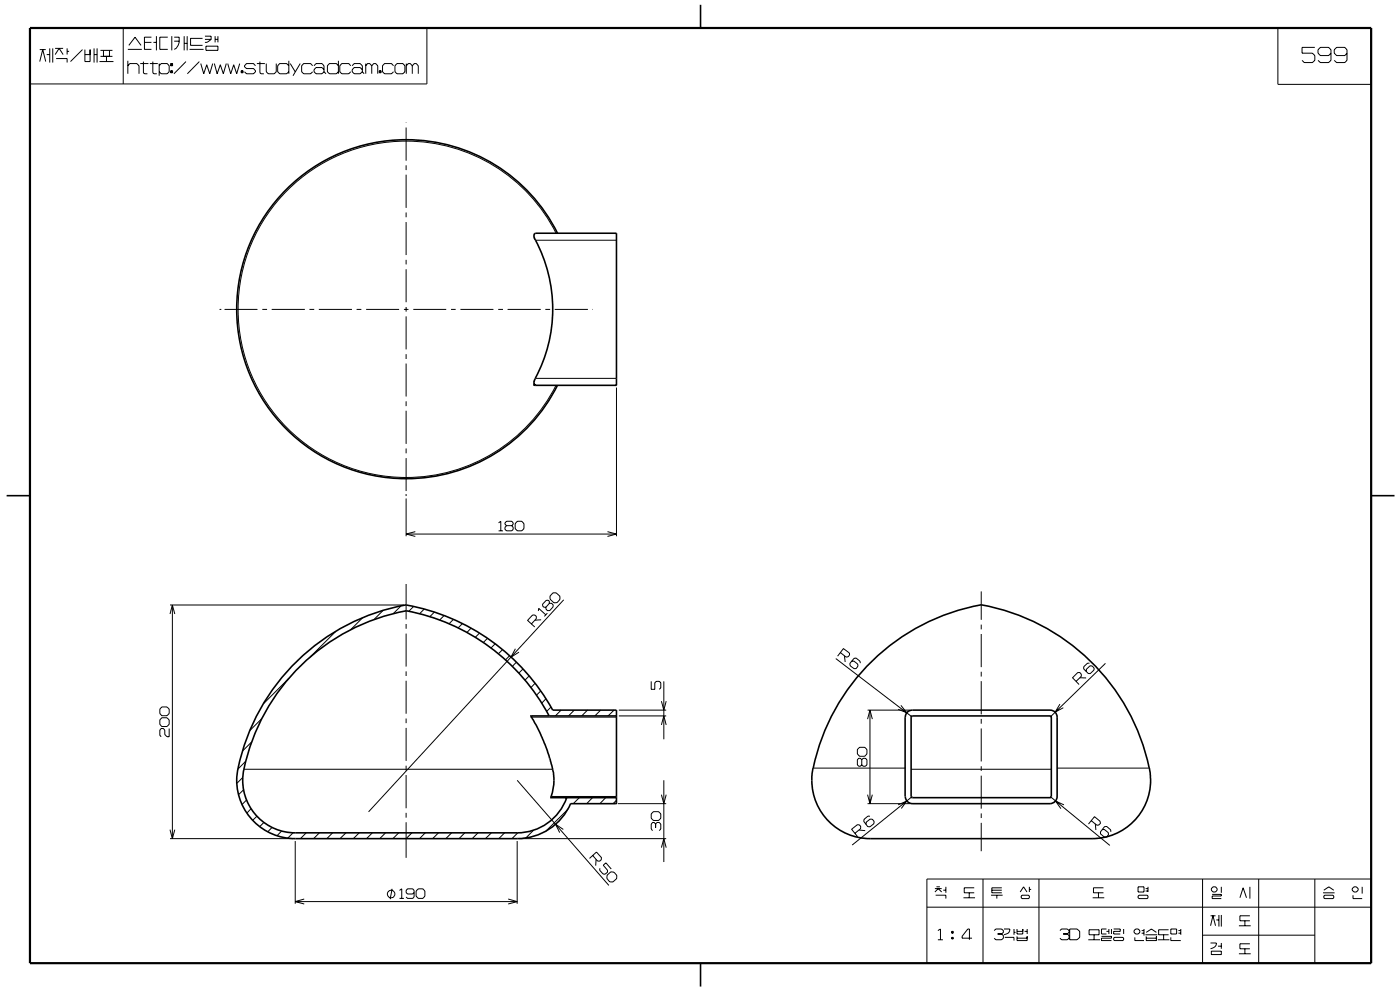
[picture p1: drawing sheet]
<svg xmlns="http://www.w3.org/2000/svg" width="297mm" height="210mm" viewBox="0 0 297 210" stroke-linecap="round" stroke-linejoin="round" font-family="sans-serif">
<g fill="none" stroke="#000" stroke-width=".21">
<path d="M6.3 5.9h84.2v11.9h-84.2zM8.4 10.5h1.3M8.4 13l.7-2.5 .6 2.5M9.9 11.6h.6M10.5 10.2v3.1M11.2 10.2v3.1M11.7 10.2h1.7M11.7 11.6l.8-1.4 .9 1.4M11.9 12.4h2.3v.8M14.2 10.2v1.4M14.2 10.9h.4M17.5 10.5l-2.6 2.5"/>
<path d="M18 11.6h1.1M18 10.5v2.5h1.1v-2.5M19.9 11.6h.7M19.9 10.2v3.1M20.6 10.2v3.1M21.1 13h2.9M21.3 10.7h2.5M21.3 11.9h2.5M21.9 10.7v1.2M22.6 11.9v1.1M23.2 10.7v1.2M26.1 5.9v11.9"/>
<path d="M27.1 10.5h3M27.1 13.9l.4-.4h1.5l.5 .4v1.7M27.1 12.9v2.7M27.3 9.6l1.3-1.7 1.3 1.7M29.7 13.5h1.8M30.4 13v2.4l.2 .2h.6M30.6 9h1.5M31.8 13.5h1.6M32.1 7.9h-1.5v2.6h1.5M32.4 13v2.4l.2 .2h.6M32.5 9h.6M33.1 7.7v3"/>
<path d="M33.7 13.9l.5-.4h1.2l.5 .4v1.3l-.5 .4h-1.2l-.5-.4M33.7 13.5v2.5M35.6 7.9h-1.7v2.6h1.7M36.2 13.5h.4v.4h-.4zM36.2 15h.4v.4h-.4zM36.4 13.5v.4M36.4 15v.4M36.4 7.7v3M36.9 7.9h1.1a2.28 2.28 0 0 1-1.1 2.6M36.9 8.7h1.1M39 7.7v3M39 9.2h.7"/>
<path d="M39.4 13l-2.5 2.6M39.7 7.7v3M40.2 10.5h2.9M42.2 13l-2.5 2.6M42.5 13.5l.7 2.1 .6-1.9 .6 1.9 .7-2.1M42.9 8.1h-2.5v1.5h2.5M43.4 7.7h1.3v.6M43.4 8.3h1.3M43.6 9.8h2.6v.9h-2.6zM44.7 8.3l-.8 .7h-.5M45.4 13.5l.6 2.1 .7-1.9 .6 1.9 .7-2.1M45.6 7.7v1.3"/>
<path d="M45.6 8.3h.6M46.2 7.7v1.3M48.3 13.5l.6 2.1 .6-1.9 .7 1.9 .6-2.1M51.1 15h.4v.4h-.4zM51.3 15v.4M54.1 13.9l-.4-.4h-1.5l-.4 .4v.2l.4 .4h1.5l.4 .5v.2l-.4 .4h-1.5l-.4-.4M54.4 13.5h1.7M55.1 13v2.4l.2 .2h.6M56.4 13.5v1.7l.5 .4h1.2l.4-.4v-1.7M61.2 13.9l-.5-.4h-1.4l-.5 .4v1.3l.5 .4h1.4l.5-.4M61.2 12.9v2.7M61.5 13.5l1.1 1.7"/>
<path d="M63.6 13.5l-1.5 2.5M66.3 13.9l-.5-.4h-1.5l-.4 .4v1.3l.4 .4h1.5l.5-.4M66.5 13.9l.5-.4h1.2l.5 .4v1.3M68.7 14.8l-.5-.5h-1.2l-.5 .5v.4l.5 .4h1.2l.5-.4M68.7 15.2l.4 .4M71.7 13.9l-.4-.4h-1.5l-.4 .4v1.3l.4 .4h1.5l.4-.4M71.7 12.9v2.7M74.3 13.9l-.4-.4h-1.5l-.4 .4v1.3l.4 .4h1.5l.4-.4M74.6 13.9l.5-.4h1.2l.5 .4v1.3M76.8 14.8l-.5-.5h-1.2l-.5 .5v.4l.5 .4h1.2l.5-.4M76.8 15.2l.4 .4M77.5 13.9l.4-.4h.5l.4 .4"/>
<path d="M77.5 13.5v2.1M78.8 13.9l.4-.4h.4l.4 .4v1.7M78.8 13.9v1.7M80.3 15h.5v.4h-.5zM80.6 15v.4M83.4 13.9l-.4-.4h-1.5l-.4 .4v1.3l.4 .4h1.5l.4-.4M84.1 13.5h1.3l.4 .4v1.3l-.4 .4h-1.3l-.4-.4v-1.3zM86.1 13.9l.4-.4h.4l.5 .4M86.1 13.5v2.1M87.4 13.9l.4-.4h.4l.4 .4v1.7M87.4 13.9v1.7M270.8 5.9h19.8v12h-19.8z"/>
<path d="M278.6 10h-2.7v1.3h2.2l.5 .5v1l-.5 .5h-1.7l-.5-.5M282.1 11.3l-.5 .5h-1.8l-.5-.5v-.8l.5-.5h1.8l.5 .5v2.3l-.5 .5h-1.8l-.5-.5M285.5 11.3l-.5 .5h-1.7l-.6-.5v-.8l.6-.5h1.7l.5 .5v2.3l-.5 .5h-1.7l-.6-.5M86.1 26h.1M86.1 27v7M86.1 35v1M86.1 37v7M86.1 45v1M86.1 47v7M86.1 55v1M86.1 57v7M113.5 50.9h17.1"/>
<path d="M117.9 49.4a35.6 35.6 0 0 0-54.2-11.6 35.6 35.6 0 0 0 0 55.4 35.6 35.6 0 0 0 54.2-11.6M46.5 65.5h.4M47.6 65.5h7M55.6 65.5h1M57.6 65.5h7M65.6 65.5h1M67.6 65.5h7M75.6 65.5h1M77.6 65.5h7M85.6 65.5h1M86.1 65v1M86.1 67v7"/>
<path d="M86.1 75v1M86.1 77v7M87.6 65.5h7M95.6 65.5h1M97.6 65.5h7M105.6 65.5h1M107.6 65.5h7M115.6 65.5h1M117.6 65.5h7M125.6 65.5h.1M86.1 85v1M86.1 87v7"/>
<path d="M86.1 95v1M86.1 97v7M113.5 80.1h17.1M130.6 82.1v31.5M86.1 104.6v.5M86.1 105.6v8M86.1 113.1h44.5M88 112.6l-1.9 .5 1.9 .5M105.7 110.7l.4-.3v2M105.7 112.4h.9M107.4 111.3l-.4 .4v.4l.4 .3h1.1l.3-.3v-.4l-.3-.4M107.4 111.3l-.4-.3v-.3l.4-.3h1.1l.3 .3v.3l-.3 .3"/>
<path d="M107.4 111.3h1.1M109.6 110.4h1l.4 .5v1.1l-.4 .4h-1l-.4-.4v-1.1zM128.7 112.6l1.9 .5-1.9 .5M36 130.1l.5-2 .5 2M36 128.1h49.6M36.5 128.1v49.5M71.2 133.7l-5.5 5.5M76.8 130.9l-2.5 2.5M81.2 129.3l-2 1.9M85 128.4l-1.7 1.6M86.1 123.7v7.5M86.1 132.2v1"/>
<path d="M86.1 134.2v7M87.7 128.4l-1.1 1.1M89.9 129l-1 1M92.1 129.6l-1 1M94.1 130.4l-.9 .9M96.1 131.2l-.9 .9M98 132.1l-.9 .9M99.8 133.1l-.9 .9M101.6 134.1l-.9 .9M103.3 135.2l-.9 .9M104.9 136.4l-.8 .8M106.5 137.6l-.9 .9"/>
<path d="M108 138.9l-.9 .9M109.2 137.4l-.9 1.8 1.7-1.1M112.6 132.2l1.1-1.2v-.4l-.4-.3h-.4l-1.1 1.1 1.5 1.4M114.1 129.4l.1-.5 1.5 1.3M114.7 131.3l-1.3 .1M116 129.9l-.6 .7M116.4 127.8v-.5l-.2-.2-.5 .1-.7 .8v.4l.2 .2h.5M116.4 127.8l-.7 .8M116.4 127.8h.5l.3 .3v.4l-.7 .8h-.5l-.3-.3v-.4M117.2 125.6h.7l.8 .7v.7l-.6 .6-.7 .1-.8-.8-.1-.6zM119.5 127l-41.4 45M177.1 139.5l16.2 12.4"/>
<path d="M178.1 138.2l1.2 1 .4-.1 .3-.4v-.4l-1.3-.9-1.2 1.6M178.9 138.9l.2 1.3M207.9 125.3v6M207.9 132.3v1M207.9 134.3v7M34.3 152h1.1l.5 .5v.9l-.5 .5h-1.1l-.4-.5v-.9zM34.3 149.7h1.1l.5 .5v.9l-.5 .5h-1.1l-.4-.5v-.9zM35.9 154.3v1.7h-.5l-.5-.4v-1l-.3-.3h-.4l-.3 .3v1.2l.3 .2M53.3 157.2l-2 1.9M55.5 152.2l-2.6 2.6M61.3 143.6l-5.5 5.5M86.1 142.2v1"/>
<path d="M86.1 144.2v7M86.1 152.2v1M86.1 154.2v7M109.4 140.3l-.8 .8M110.8 141.7l-.9 .9M112.1 143.2l-.9 .9M112.6 151.9h18M113.4 144.7l-.9 .9M114.6 146.3l-.9 .9M115.7 148l-.9 .9M116.8 149.8l-.9 .9M118.9 150.4l-1.2 1.2"/>
<path d="M121.7 150.4l-1.2 1.2M124.5 150.4l-1.2 1.2M127.3 150.4l-1.2 1.2M130.1 150.4l-1.2 1.2M131.1 150.4h10.1M131.1 151.6h10.1M138 144.3v1.7h.8v-1.4l.3-.3h.6l.3 .3v1.1l-.3 .3M140.2 153.5l.5-1.9 .5 1.9M140.2 148.5l.5 1.9 .5-1.9M140.7 144.3v12.3M180.5 140.1l.4-.1 .9 .7v.4l-.4 .5h-.4l-.8-.6-.1-.5 .9-1 .4-.1 .8 .6 .1 .5M182.2 158.3h1.1l.4 .5v.9l-.4 .5h-1.1l-.5-.5v-.9z"/>
<path d="M183.9 150.4h8.9M183.9 152.3l.5-1.9 .5 1.9M184.4 150.4v19.8M190.9 149.4l1.2 1.6-1.8-.8M207.9 142.3v1M207.9 144.3v7M207.9 152.3v1M207.9 154.3v7M224.6 149.1l-1 1.7 1.7-.9M228 144.3l1.1-1v-.5l-.2-.3h-.5l-1.1 1.1 1.4 1.4M228.8 143.6h1.4M230.9 140.5h-.4l-.8 .7v.5l.9 1h.5l.8-.8v-.4l-.5-.4-.4-.1-.8 .8v.4"/>
<path d="M234.3 140.5l-11.8 11.4M36 177.6h26.1M36 175.7l.5 1.9 .5-1.9M51.4 164.7l-1.2 1.2M51.6 167.3l-1.1 1M51.6 162.9h65.5M52.1 161.3l-1.7 1.6M52.2 169.5l-.9 .9M53.2 171.3l-.9 .9M54.4 172.9l-.8 .8M55.9 174.2l-.9 .9M57.7 175.3l-1 .9"/>
<path d="M59.7 176l-1 1M62.1 176.4l-1.1 1.1M62.6 178.1v13.3M64.9 176.4l-1.2 1.2M67.7 176.4l-1.2 1.2M70.5 176.4l-1.2 1.2M73.3 176.4l-1.3 1.2M76.1 176.4l-1.2 1.2M78.9 176.4l-1.2 1.2M81.7 176.4l-1.2 1.2M84.5 176.4l-1.2 1.2M86.1 162.2v1"/>
<path d="M86.1 164.2v7M86.1 172.2v1M86.1 174.2v7.5M87.3 176.4l-1.2 1.2M90.1 176.4l-1.2 1.2M92.9 176.4l-1.2 1.2M95.7 176.4l-1.2 1.2M98.5 176.4l-1.2 1.2M101.3 176.4l-1.2 1.2M104.1 176.4l-1.2 1.2M106.9 176.4l-1.2 1.2M109.6 178.1v13.3"/>
<path d="M109.6 165.3l19.4 22.2M109.7 176.4l-1.2 1.2M110.1 177.6h31.1M113.1 175.9l-1.7 1.6M116.8 168.7h13.8M119.4 175.7l-1.7-1.1 .9 1.8M120.4 171.4l-4.7 4.6M122.8 169l-1.3 1.2M125.6 169l-1.3 1.2M128.4 169l-1.3 1.2M130.6 169.5l-.7 .7M130.9 170.2h10.3"/>
<path d="M138.5 171.9h1.1l.4 .5v.9l-.4 .5h-1.1l-.5-.5v-.9zM138.9 174.5l-.3-.3h-.3l-.3 .3v1.1l.3 .3M138.9 174.5l.3-.3h.5l.3 .3v1.1l-.3 .3M138.9 174.5v.8M140.2 179.5l.5-1.9 .5 1.9M140.2 168.3l.5 1.9 .5-1.9M140.7 165.3v17.3M172.3 162.7h19.5M181.2 176.5l1.2-1v-.4l-.3-.4h-.4l-1.2 .9 1.2 1.6M182 175.8l1.3 .1M182.6 160.9l-.3-.3h-.3l-.3 .3v1.1l.3 .3h.3l.3-.3M182.6 160.9l.3-.3h.5l.3 .3v1.1l-.3 .3h-.5l-.3-.3"/>
<path d="M182.6 160.9v1.1M183.9 168.3l.5 1.9 .5-1.9M183.9 170.2h8.9M184.4 172.9h-.5l-.8 .7-.1 .4 .9 1.1h.5l.8-.6v-.5l-.3-.5h-.5l-.8 .7-.1 .4M190.3 170.5l1.8-.8-1.1 1.5M193.1 162.9h29.7M193.3 168.7l-12.7 10.3M207.9 162.3v1M207.9 164.3v7M207.9 172.3v1M207.9 174.3v6M222.5 168.7l12.7 10.4"/>
<path d="M224 162.7h19.5M225.5 170.5l-1.8-.8 1.1 1.6M231.3 173.8l1.1 1h.5l.3-.4-.1-.4-1.2-1-1.2 1.5M232.1 174.5l.1 1.3M233.6 175.7h.4l.9 .7v.4l-.4 .5h-.4l-.9-.7v-.4l.9-1.1h.4l.9 .7v.4M62.6 191h47M64.5 190.4l-1.9 .6 1.9 .5M83.1 188.3l-.4 2.2M84.7 190.3h.9M84.7 188.6l.4-.3v2M87.8 189.1l-.3 .3h-1.1l-.3-.3v-.5l.3-.3h1.1l.3 .3v1.4l-.3 .3h-1.1l-.3-.3M88.6 188.3h1l.4 .4v1.1l-.4 .5h-1l-.4-.5v-1.1z"/>
<path d="M107.7 190.4l1.9 .6-1.9 .5M125.6 181.2l1 1.2h.5l.3-.3 .1-.4-1.1-1.2-1.5 1.3M126.3 182l-.1 1.3M127.1 183.9v.4l.7 .8 .4 .1 .5-.5v-.4l-.9-1 .6-.5 1.1 1.3M128.7 185.4l.8-.7h.6l.6 .7v.7l-.8 .7h-.7l-.6-.7zM196.4 186.2h94.2v17.8h-94.2zM196.4 192.2h94.2M198.1 188.2h1.5M198.1 188.9l.7-.7 .8 .7M198.3 189.6h2.1v.7M198.5 187.8h.7M198.8 197.1l.5-.3v2.3"/>
<path d="M198.8 199.1h1M199.9 188.6h.5M200.4 187.8v1.3M201.7 198.5h.3v.4h-.3zM201.7 197.3h.3v.4h-.3zM201.8 197.3v.4M201.8 198.5v.4M204.2 190.2h2.4M205.4 189.1v1.1M206 198.7h-2.1v-.4l1.2-1.5h.3v2.3M206.5 188h-2.2v1.1h2.2M208.3 186.2v17.8"/>
<path d="M210 189.6h2.5M210.2 188.6h2.1M210.7 197.1l.3-.3h1.3l.3 .3v.4l-.3 .3M211.2 189.6v.7M211.4 197.8h.9M212.3 197.8l.3 .4v.5l-.3 .3h-1.3l-.3-.3M212.3 188h-2.1v1.1h2.1M212.8 196.8h1.2a1.11 1.11 0 0 1-1.2 1.2M212.9 198.5h2v.7M214.9 196.8v1.2M214.9 197.5h.3M215.5 197.3h1.2"/>
<path d="M215.5 198.7h2.2M215.5 196.8v1h1.2v-1M215.5 198.3v.9h2.2v-.9M216.2 188.9l.7-1.1 .7 1.1M216.6 189.6h1.4l.1 .2v.4l-.1 .1h-1.4l-.2-.1v-.4zM217.1 197.3h.6M217.7 196.8v1M218.1 187.8v1.1M218.1 188.4h.4M220.2 186.2v17.8M224.6 197.1l.4-.3h1.2l.4 .3v.4l-.4 .3M225.3 197.8h.9"/>
<path d="M226.2 197.8l.4 .4v.5l-.4 .3h-1.2l-.4-.3M226.7 196.8h1.6l.5 .5v1.2l-.5 .5h-1.6zM230.6 199.1h2.5M230.8 196.9h2.1v1.1h-2.1zM231.6 190.2h2.4M231.9 198v1.1M232.8 189.1v1.1M233.4 198.3h2.1v.4h-2.1v.5h2.1M233.8 188h-2.1v1.1h2.1M234.5 197.3h.5M234.5 196.8h-1.1v1h1.1M235 196.8v1"/>
<path d="M235.5 196.8v1M236 196.8h1.4v.5h-1.4v.5h1.4M236.2 198.5h1.7l.2 .2v.4l-.2 .1h-1.7l-.2-.1v-.4zM238.1 196.8v1M240.3 197.1l.4-.3h.5l.4 .3v.4l-.4 .3h-.5l-.4-.3zM240.5 198.5v.7h1.9M241.2 189.8l.2-.2h1.7l.2 .2v.4l-.2 .1h-1.7l-.2-.1zM241.2 187.8h1.2v1.1h-1.2zM241.9 197.7h.5M241.9 197.1h.5M242.4 196.8v1.4M242.7 198h2.5"/>
<path d="M242.8 188.2h.5M242.8 188.7h.5M242.9 198.7h2.2M242.9 198.3v.9h2.2v-.9M242.9 197.5l1.1-.7 1.1 .7M243.3 187.8v1.1M245.4 199.1h2.4M246.6 198v1.1M247.6 196.9h-2.1v1.1h2.1M248.1 198.5v.7h2.1M248.1 196.8h1.2v1h-1.2zM249.7 197.7h.5"/>
<path d="M249.7 197.1h.5M250.2 196.8v1.2M254.8 198.1h23.8M254.8 186.2v17.8M256.5 199.7h1.3a1.17 1.17 0 0 1-1.3 1.3M256.5 194h1.1M256.5 196.1l.5-2.1 .6 2.1M256.9 189.4h1.9v.4h-1.9v.5h1.9M257 187.8h.6l.3 .4v.4l-.3 .3h-.6l-.3-.3v-.4zM257.8 194.9h.5M258.3 193.8v2.5M258.8 187.8v1.3"/>
<path d="M258.8 199.7v1.3M258.8 193.8v2.5M262.5 196.1h2.5M262.8 190.2l.6-2.2 .8 2.2M263.8 195v1.1M264.9 187.8v2.5M264.9 194h-2.1v1h2.1M264.9 199.9h-2.1v1.1h2.1M266.7 186.2v17.8M278.6 186.2v17.8M280.4 189.1h2.4M280.5 189.8l.2-.2h1.8l.2 .2v.4l-.2 .1h-1.8l-.2-.1z"/>
<path d="M280.5 188.6l1.1-.8 1.1 .8M286.7 189.6v.7h2M286.9 187.8h.5l.4 .4v.4l-.4 .3h-.5l-.3-.3v-.4zM288.7 187.8v1.5M256.7 201.5h2.1v.7h-2.1zM258.1 200.4h.7M262.5 202h2.5M263.8 201v1"/>
<circle cx="82.9" cy="189.4" r=".79"/>
</g>
<g fill="none" stroke="#000" stroke-width=".34">
<path d="M148.5 1v4.9M113.5 50.9a31 31 0 0 1 0 29.2M118.2 49.4a35.9 35.9 0 0 0-54.7-11.9 35.9 35.9 0 0 0 0 55.9 35.9 35.9 0 0 0 54.7-11.8M130.6 49.4h-17.1a.8 .8 0 0 0-.2 1.2l.2 .3M130.6 49.4v32.2h-17.2l-.2-.3v-.4l.2-.8M1.4 105h4.9M290.6 105h4.9M86.1 128.1a44.2 44.2 0 0 0-35.9 36.6 12.4 12.4 0 0 0 12.4 12.9h47a12.3 12.3 0 0 0 11.3-7.4M86.1 128.1a44.4 44.4 0 0 1 31 22.3h13.5v19.8h-9.7M116.4 151.6a43.2 43.2 0 0 0-30.3-22.2 42.9 42.9 0 0 0-34.7 35.4 11.1 11.1 0 0 0 11.2 11.6h47a11.1 11.1 0 0 0 10.5-7.4M130.6 151.6h-18l2.6 5.3 1.6 4.8a10.8 10.8 0 0 1 0 7.3h13.8M191.8 151.9v16.8"/>
<path d="M191.9 151.9a1.45 1.45 0 0 1 1.4-1.5h29.2a1.47 1.47 0 0 1 1.5 1.5v16.8a1.53 1.53 0 0 1-1.5 1.5h-29.2a1.51 1.51 0 0 1-1.4-1.5M193.2 151.7h29.5l.1 17.1-.3 .2-29.3-.1-.1-.2zM130.6 170.1l-.1 .1M172.3 162.7a12.4 12.4 0 0 0 12.1 14.9h47a12.3 12.3 0 0 0 12.1-14.9 44.5 44.5 0 0 0-35.6-34.6 44.5 44.5 0 0 0-35.6 34.6M148.5 204v5"/>
</g>
<path d="M6.4 5.9h284.2v198.1h-284.3z" fill="none" stroke="#000" stroke-width=".47"/>
</svg>
